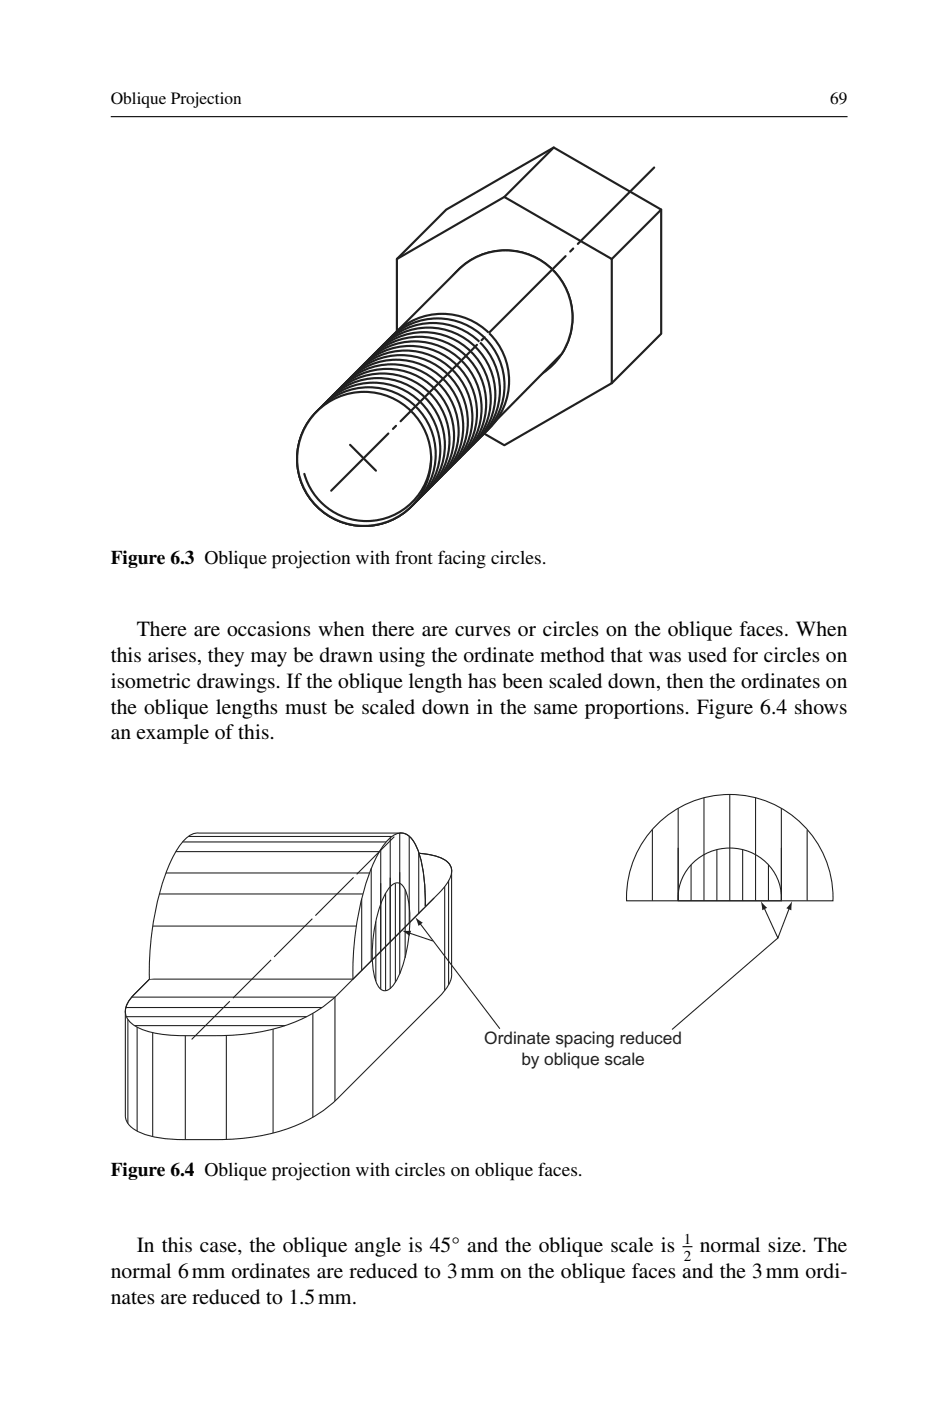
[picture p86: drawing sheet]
<svg xmlns="http://www.w3.org/2000/svg" width="152mm" height="229mm" viewBox="0 0 152 229" stroke-linecap="round" stroke-linejoin="round" font-family="sans-serif">
<defs><g id="words">
<g font-size="3.5">
<text x="18.1" y="108">this arises, they may be drawn using the ordinate method that was used for circles on</text>
<text x="22.3" y="103.7">There are occasions when there are curves or circles on the oblique faces. When</text>
<text x="18.1" y="112.2">isometric drawings. If the oblique length has been scaled down, then the ordinates on</text>
<text x="18.1" y="116.4">the oblique lengths must be scaled down in the same proportions. Figure 6.4 shows</text>
<text x="18.1" y="120.7">an example of this.</text>
<text x="18.1" y="208.5">normal 6 mm ordinates are reduced to 3 mm on the oblique faces and the 3 mm ordi-</text>
<text x="22.3" y="204.3">In this case, the oblique angle is 45 ° and the oblique scale is</text>
<text x="114.3" y="204.3">normal size. The</text>
<text x="18.1" y="212.7">nates are reduced to 1.5 mm.</text>
</g>
<g font-size="3.2">
<text x="18.1" y="92.1">Figure 6.3 Oblique projection with front facing circles.</text>
<text x="18.1" y="191.9">Figure 6.4 Oblique projection with circles on oblique faces.</text>
</g>
<g font-size="2.8">
<text x="18.1" y="17">Oblique Projection</text>
<text x="135.6" y="17">69</text>
</g>
<g font-size="2.8" fill="#231f20">
<text x="79.1" y="170.4">Ordinate spacing reduced</text>
<text x="85.2" y="173.8">by oblique scale</text>
</g>
<g font-size="2.5">
<text x="111.6" y="203">1</text>
<text x="111.6" y="205.7">2</text>
</g>
</g></defs>
<path d="M18.1 19h120.3" fill="none" stroke="#000" stroke-width=".18"/>
<g fill="none" stroke="#231f20" stroke-width=".35">
<path d="M90.4 24.1l-8.1 8M108 34.2l-8.1 8.1M64.8 42.3l8.1-8.1 17.5-10.1 17.6 10.1v20.3l-8.1 8M64.8 42.3l17.5-10.2 17.6 10.2v20.2l-17.6 10.2-17.5-10.2z"/>
<circle cx="82.5" cy="51.8" r="10.9"/>
</g>
<path d="M74.8 44.1a10.9 10.9 0 0 1 14.6-.8 10.9 10.9 0 0 1 2.3 14.4l-24.3 24.7a10.9 10.9 0 0 1-15.7 .1 10.9 10.9 0 0 1 .4-15.7z" fill="#fff"/>
<g fill="none" stroke="#231f20" stroke-width=".35">
<path d="M74.8 44.1a10.9 10.9 0 0 1 14.6-.8 10.9 10.9 0 0 1 2.3 14.4l-24.3 24.7a10.9 10.9 0 0 1-15.7 .1 10.9 10.9 0 0 1 .4-15.7z"/>
<circle cx="59.5" cy="74.9" r="10.9"/>
</g>
<circle cx="72.2" cy="62.1" r="10.9" fill="#fff"/>
<circle cx="72.2" cy="62.1" r="10.9" fill="none" stroke="#231f20" stroke-width=".35"/>
<circle cx="71.4" cy="62.9" r="10.9" fill="#fff"/>
<circle cx="71.4" cy="62.9" r="10.9" fill="none" stroke="#231f20" stroke-width=".35"/>
<circle cx="70.7" cy="63.6" r="10.9" fill="#fff"/>
<circle cx="70.7" cy="63.6" r="10.9" fill="none" stroke="#231f20" stroke-width=".35"/>
<circle cx="69.9" cy="64.4" r="10.9" fill="#fff"/>
<circle cx="69.9" cy="64.4" r="10.9" fill="none" stroke="#231f20" stroke-width=".35"/>
<circle cx="69.2" cy="65.1" r="10.9" fill="#fff"/>
<circle cx="69.2" cy="65.1" r="10.9" fill="none" stroke="#231f20" stroke-width=".35"/>
<circle cx="68.4" cy="65.9" r="10.9" fill="#fff"/>
<circle cx="68.4" cy="65.9" r="10.9" fill="none" stroke="#231f20" stroke-width=".35"/>
<circle cx="67.7" cy="66.6" r="10.9" fill="#fff"/>
<circle cx="67.7" cy="66.6" r="10.9" fill="none" stroke="#231f20" stroke-width=".35"/>
<circle cx="66.9" cy="67.4" r="10.9" fill="#fff"/>
<circle cx="66.9" cy="67.4" r="10.9" fill="none" stroke="#231f20" stroke-width=".35"/>
<circle cx="66.2" cy="68.1" r="10.9" fill="#fff"/>
<circle cx="66.2" cy="68.1" r="10.9" fill="none" stroke="#231f20" stroke-width=".35"/>
<circle cx="65.4" cy="68.9" r="10.9" fill="#fff"/>
<circle cx="65.4" cy="68.9" r="10.9" fill="none" stroke="#231f20" stroke-width=".35"/>
<circle cx="64.7" cy="69.6" r="10.9" fill="#fff"/>
<circle cx="64.7" cy="69.6" r="10.9" fill="none" stroke="#231f20" stroke-width=".35"/>
<circle cx="63.9" cy="70.4" r="10.9" fill="#fff"/>
<circle cx="63.9" cy="70.4" r="10.9" fill="none" stroke="#231f20" stroke-width=".35"/>
<circle cx="63.2" cy="71.1" r="10.9" fill="#fff"/>
<circle cx="63.2" cy="71.1" r="10.9" fill="none" stroke="#231f20" stroke-width=".35"/>
<circle cx="62.4" cy="71.9" r="10.9" fill="#fff"/>
<circle cx="62.4" cy="71.9" r="10.9" fill="none" stroke="#231f20" stroke-width=".35"/>
<circle cx="61.7" cy="72.6" r="10.9" fill="#fff"/>
<circle cx="61.7" cy="72.6" r="10.9" fill="none" stroke="#231f20" stroke-width=".35"/>
<circle cx="60.9" cy="73.4" r="10.9" fill="#fff"/>
<circle cx="60.9" cy="73.4" r="10.9" fill="none" stroke="#231f20" stroke-width=".35"/>
<circle cx="60.2" cy="74.1" r="10.9" fill="#fff"/>
<circle cx="60.2" cy="74.1" r="10.9" fill="none" stroke="#231f20" stroke-width=".35"/>
<circle cx="59.5" cy="74.9" r="10.9" fill="#fff"/>
<g fill="none" stroke="#231f20" stroke-width=".35">
<path d="M70.4 74.5a10.5 10.5 0 0 1-9.1 10.4 10.5 10.5 0 0 1-11.6-7.6"/>
<circle cx="59.5" cy="74.9" r="10.9"/>
</g>
<path d="M106.8 27.3l-52.7 52.8z" fill="#fff"/>
<path d="M106.8 27.3l-52.7 52.8" fill="none" stroke="#231f20" stroke-width=".35" stroke-dasharray="17.6 1.1 .7 1.1"/>
<path d="M57.2 72.6l4.2 4.2z" fill="#fff"/>
<path d="M57.2 72.6l4.2 4.2" fill="none" stroke="#231f20" stroke-width=".35"/>
<path d="M70.9 146.5l-13.3 13.3h-33.2M21.9 162.3l16.4-16.4a26.5 26.5 0 0 1 16.3-6.8h11.4a15.7 15.7 0 0 1 6.4 1.1 2.18 2.18 0 0 1 1.1 3l-1.1 1.7-.9 1-16.4 16.4a24.4 24.4 0 0 1-14.3 6.3 81.9 81.9 0 0 1-14.2 .2 9.8 9.8 0 0 1-5.4-2.1 2.57 2.57 0 0 1 0-3.6zM21.9 162.3l16.4-16.4a26.5 26.5 0 0 1 16.3-6.8h11.4a14.8 14.8 0 0 1 6.3 1 2.1 2.1 0 0 1 1.4 2.3v16.4a4.7 4.7 0 0 1-1.5 3.4l-17.1 17a24.4 24.4 0 0 1-14.3 6.4 76.9 76.9 0 0 1-15 0 7.3 7.3 0 0 1-4.9-2.3l-.3-.6-.1-.6v-17a4.1 4.1 0 0 1 1.4-2.8z" fill="none" stroke="#231f20" stroke-width=".18"/>
<path d="M30.5 136.7l.7-.5 .6-.2 .7-.1h32.9a2.54 2.54 0 0 1 2.4 1.8 22.8 22.8 0 0 1 1.6 10.3l-45 11.8a47.5 47.5 0 0 1 3.6-19.4 11.3 11.3 0 0 1 2.5-3.7z" fill="#fff"/>
<g fill="none" stroke="#231f20" stroke-width=".18">
<path d="M28.7 139h33.2M29.8 137.4h33.3M30.7 136.5h33.3M62.2 138.6v22.8M63.7 136.7v24.6M65.3 135.9v23M66.8 136.4v14.3M68.4 139.2v9.9M106.5 135.3v11.7M106.7 135.1a16.9 16.9 0 0 1 18.8-4.2 16.9 16.9 0 0 1 10.5 16.1h-33.7a16.7 16.7 0 0 1 4.4-11.9zM110.7 131.9v15.1M114.9 130.2v16.8"/>
<path d="M117 138.6v8.4M119.1 129.6v17.4M121.3 138.6v8.4M123.4 130.2v16.8M127.6 131.9v15.1M131.8 135.4v11.6M24.9 151.1h33.3M26 145.9h33.3M27.1 142.4h33.2M57.6 159.8a47.5 47.5 0 0 1 3.6-19.4 9.8 9.8 0 0 1 3.2-4.2 2.11 2.11 0 0 1 2.9 .8 13.5 13.5 0 0 1 1.9 6.3l.2 4.7a22.8 22.8 0 0 0-1.6-10.3 2.54 2.54 0 0 0-2.4-1.8h-32.9a3.2 3.2 0 0 0-2.7 1.4 26.1 26.1 0 0 0-4.4 11 50.1 50.1 0 0 0-1 11.5M59.1 146.7v11.6M60.6 141.7v15.1"/>
<path d="M61.4 150.4v9.7M63 145.8v15.9M64 144.4a1.14 1.14 0 0 1 1.8 .2 10.5 10.5 0 0 1 1.1 5.8 21.7 21.7 0 0 1-2.3 9.8 2.31 2.31 0 0 1-1.9 1.5 2.31 2.31 0 0 1-1.5-2 22.3 22.3 0 0 1 1.9-14.2zM64.6 144.2v16.1M66.1 145.2v11.1M68.5 150.6l13.1 17.3M72.6 144.7v16.9M73.2 143.7v17M112.8 141.1v5.9M113.2 140.8a8.5 8.5 0 0 1 9.3-1.8 8.5 8.5 0 0 1 5.1 8h-16.9a7.9 7.9 0 0 1 2.5-6.2zM125.5 141.1v5.9M20.5 164.4h32.1"/>
<path d="M20.6 165.9h29.5M20.9 166.4v16.9M21.5 162.7h33.2v17M22 167.4h24.5M22.4 167.6v17M24.9 168.5v17M30.3 169v17M37 169v16.9M44.6 167.9v17M51.1 165.3v17"/>
</g>
<path d="M31.3 169.6l33.1-33.1" fill="none" stroke="#231f20" stroke-width=".18" stroke-dasharray="8.8 .7" stroke-linecap="butt"/>
<path d="M67.8 149.6l1.2 .9-.7 .6z" fill="#231f20"/>
<path d="M66.7 152.2l4 1.3" fill="none" stroke="#231f20" stroke-width=".18"/>
<path d="M65.6 151.8l1.5 .1-.2 .8z" fill="#231f20"/>
<path d="M124.7 148.1l2.3 5 1.9-5" fill="none" stroke="#231f20" stroke-width=".18"/>
<g fill="#231f20">
<path d="M124.2 147l1.1 1.1-.8 .4z"/>
<path d="M129.4 147l-.2 1.5-.8-.3z"/>
</g>
<path d="M127 153.1l-17.3 14.9" fill="none" stroke="#231f20" stroke-width=".18"/>
<path d="M111.4 203.4h1.7" fill="none" stroke="#000" stroke-width=".18"/>
<use href="#words"/>
</svg>
